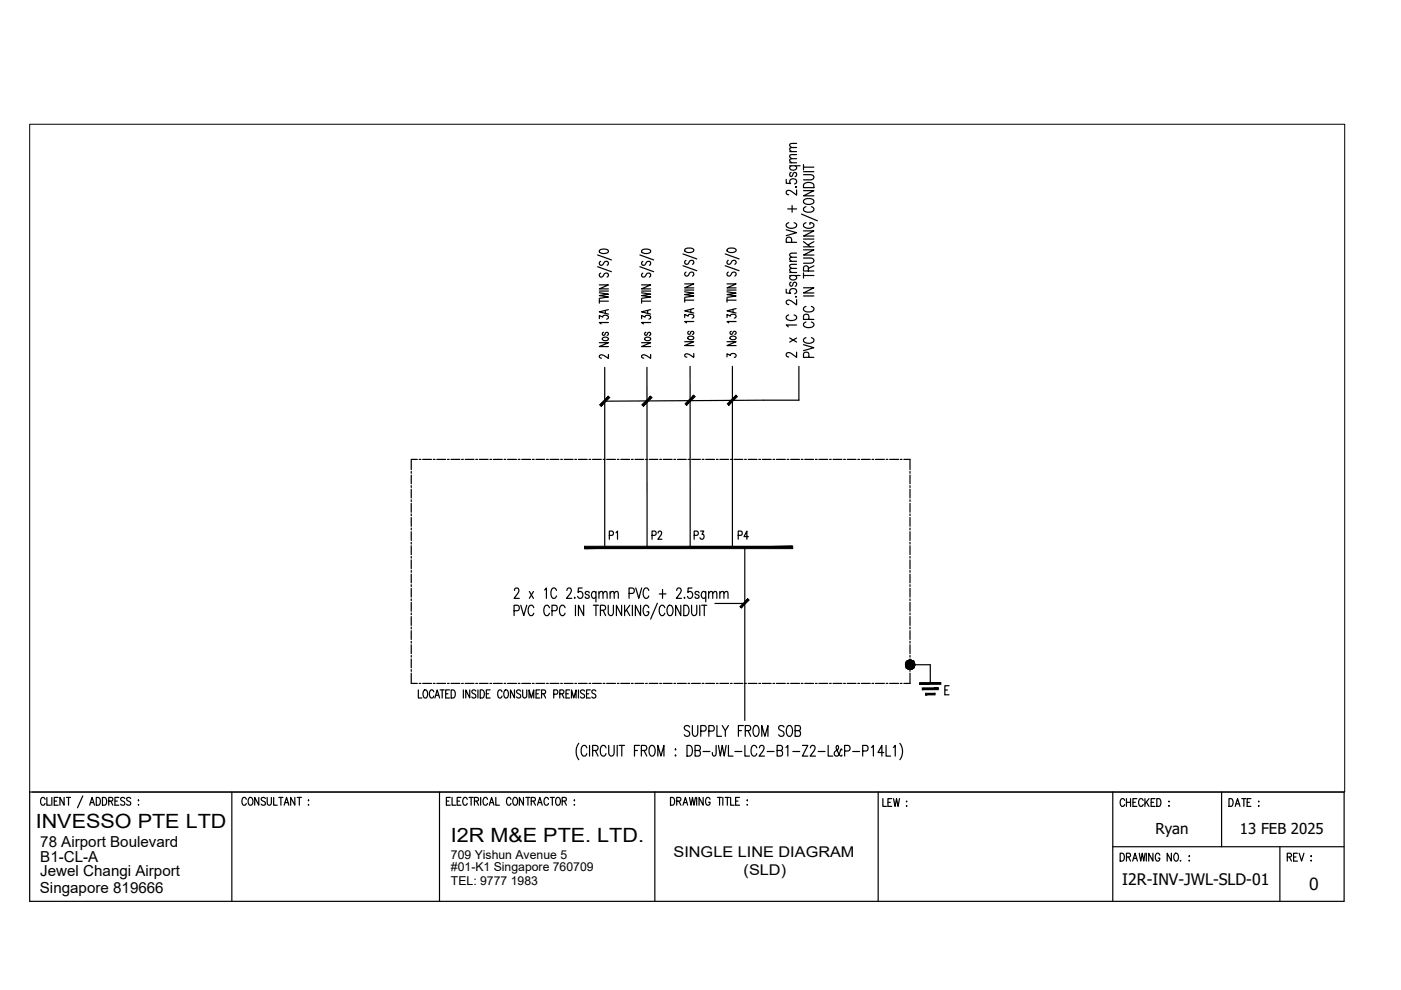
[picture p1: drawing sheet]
<svg xmlns="http://www.w3.org/2000/svg" width="297mm" height="210mm" viewBox="0 0 297 210" stroke-linecap="round" stroke-linejoin="round" font-family="sans-serif">
<defs><g id="words">
<g font-size="4.9">
<text x="128.1" y="115.7">P1</text>
<text x="136.9" y="115.7">P2</text>
<text x="146" y="115.7">P3</text>
<text x="155.2" y="115.7">P4</text>
</g>
<g font-size="4.2">
<text x="7.6" y="175.5">INVESSO PTE LTD</text>
<text x="95.6" y="178.6">I2R M&amp;E PTE. LTD.</text>
</g>
<text font-size="3.7" x="277.5" y="188.7">0</text>
<text font-size="3.4" x="237.9" y="187.7">I2R-INV-JWL-SLD-01</text>
<g font-size="3.2">
<text x="8.5" y="179.5">78 Airport Boulevard</text>
<text x="245" y="176.8">Ryan</text>
<text x="262.9" y="176.8">13 FEB 2025</text>
<text x="8.5" y="182.7">B1-CL-A</text>
<text x="8.5" y="185.8">Jewel Changi Airport</text>
<text x="8.5" y="189.2">Singapore 819666</text>
</g>
<g font-size="3.1">
<text x="142.8" y="181.7">SINGLE LINE DIAGRAM</text>
<text x="157.7" y="185.5">(SLD)</text>
</g>
<g font-size="2.6">
<text x="95.6" y="182.1">709 Yishun Avenue 5</text>
<text x="95.6" y="184.8">#01-K1 Singapore 760709</text>
<text x="95.6" y="187.7">TEL: 9777 1983</text>
</g>
</g></defs>
<!-- layer: E-SLD-FRAME -->
<g fill="none" stroke="#000" stroke-width=".25">
<path d="M87.2 100v.3M88.5 97.4h-1.3v2.2M88.9 97.4h.3M89.6 97.4h1.9M91.9 97.4h.4M92.6 97.4h1.9M94.9 97.4h.3M95.6 97.4h1.9M97.9 97.4h.3M98.6 97.4h1.9M100.9 97.4h.3M101.6 97.4h1.9"/>
<path d="M103.9 97.4h.4M104.6 97.4h1.9M106.9 97.4h.3M107.6 97.4h1.9M109.9 97.4h.3M110.6 97.4h1.9M112.9 97.4h.3M113.6 97.4h1.9M115.9 97.4h.4M116.6 97.4h1.9M118.9 97.4h.3M119.6 97.4h1.9"/>
<path d="M121.9 97.4h.3M122.6 97.4h1.9M124.9 97.4h.4M125.6 97.4h1.9M127.9 97.4h.4M128.6 97.4h1.9M130.9 97.4h.3M131.6 97.4h1.9M133.9 97.4h.3M134.6 97.4h1.9M136.9 97.4h.4M137.6 97.4h1.9"/>
<path d="M139.9 97.4h.4M140.6 97.4h1.9M142.9 97.4h.3M143.6 97.4h1.9M145.9 97.4h.3M146.6 97.4h1.9M148.9 97.4h.4M149.6 97.4h1.9M151.9 97.4h.4M152.6 97.4h1.9M154.9 97.4h.3M155.6 97.4h1.9"/>
<path d="M157.9 97.4h.3M158.6 97.4h1.9M160.9 97.4h.4M161.6 97.4h1.9M163.9 97.4h.3M164.6 97.4h1.9M166.9 97.4h.3M167.6 97.4h1.9M169.9 97.4h.4M170.6 97.4h1.9M172.9 97.4h.4M173.6 97.4h1.9"/>
<path d="M175.9 97.4h.3M176.6 97.4h1.9M178.9 97.4h.3M179.6 97.4h1.9M181.9 97.4h.4M182.6 97.4h1.9M184.9 97.4h.4M185.6 97.4h1.9M187.9 97.4h.3M188.6 97.4h1.9M190.9 97.4h.3M191.6 97.4h1.3v2.2"/>
<path d="M192.9 100v.3M87.2 100.7v1.9M87.2 103v.3M87.2 103.7v1.9M87.2 106v.3M87.2 106.7v1.9M87.2 109v.3M87.2 109.7v1.9M87.2 112v.3M87.2 112.7v1.9M87.2 115v.4M87.2 115.7v1.9"/>
<path d="M87.2 118v.3M87.2 118.7v1.9M192.9 100.7v1.9M192.9 103v.3M192.9 103.7v1.9M192.9 106v.3M192.9 106.7v1.9M192.9 109v.3M192.9 109.7v1.9M192.9 112v.3M192.9 112.7v1.9M192.9 115v.4"/>
<path d="M192.9 115.7v1.9M192.9 118v.3M192.9 118.7v1.9M87.2 121v.3M87.2 121.7v1.9M87.2 124v.3M87.2 124.7v1.9M87.2 127v.4M87.2 127.7v1.9M87.2 130v.3M87.2 130.7v1.9M87.2 133v.3"/>
<path d="M87.2 133.7v1.9M87.2 136v.3M87.2 136.7v1.9M87.2 139v.3M87.2 139.7v1.9M192.9 121v.3M192.9 121.7v1.9M192.9 124v.3M192.9 124.7v1.9M192.9 127v.4M192.9 127.7v1.9M192.9 130v.3"/>
<path d="M192.9 130.7v1.9M192.9 133v.3M192.9 133.7v1.9M192.9 136v.3M192.9 136.7v1.9M192.9 139v.3M192.9 139.7v1.9M87.2 142.7v2.2h1.3M87.2 142v.3M88.9 144.9h.3M89.6 144.9h1.9M91.9 144.9h.4"/>
<path d="M92.6 144.9h1.9M94.9 144.9h.3M95.6 144.9h1.9M97.9 144.9h.3M98.6 144.9h1.9M100.9 144.9h.3M101.6 144.9h1.9M103.9 144.9h.4M104.6 144.9h1.9M106.9 144.9h.3M107.6 144.9h1.9M109.9 144.9h.3"/>
<path d="M110.6 144.9h1.9M112.9 144.9h.3M113.6 144.9h1.9M115.9 144.9h.4M116.6 144.9h1.9M118.9 144.9h.3M119.6 144.9h1.9M121.9 144.9h.3M122.6 144.9h1.9M124.9 144.9h.4M125.6 144.9h1.9M127.9 144.9h.4"/>
<path d="M128.6 144.9h1.9M130.9 144.9h.3M131.6 144.9h1.9M133.9 144.9h.3M134.6 144.9h1.9M136.9 144.9h.4M137.6 144.9h1.9M139.9 144.9h.4M140.6 144.9h1.9M142.9 144.9h.3M143.6 144.9h1.9M145.9 144.9h.3"/>
<path d="M146.6 144.9h1.9M148.9 144.9h.4M149.6 144.9h1.9M151.9 144.9h.4M152.6 144.9h1.9M154.9 144.9h.3M155.6 144.9h1.9M157.9 144.9h.3M158.6 144.9h1.9M160.9 144.9h.4M161.6 144.9h1.9M163.9 144.9h.3"/>
<path d="M164.6 144.9h1.9M166.9 144.9h.3M167.6 144.9h1.9M169.9 144.9h.4M170.6 144.9h1.9M172.9 144.9h.4M173.6 144.9h1.9M175.9 144.9h.3M176.6 144.9h1.9M178.9 144.9h.3M179.6 144.9h1.9M181.9 144.9h.4"/>
<path d="M182.6 144.9h1.9M184.9 144.9h.4M185.6 144.9h1.9M187.9 144.9h.3M188.6 144.9h1.9M190.9 144.9h.3M192.9 142.7v2.2h-1.3M192.9 142v.3"/>
</g>
<!-- layer: E-SLD-LEGENDF -->
<g fill="none" stroke="#000" stroke-width=".25">
<path d="M193 140.9h4.2v4"/>
<circle cx="193" cy="140.9" r=".98"/>
</g>
<g fill="#000" stroke="#000" stroke-width=".21">
<path d="M192.8 140h.3zM192.8 141.9h.4z"/>
<path d="M192.8 140h.4zM192.8 140h.4z"/>
<path d="M192.8 140h.5zM192.6 140h.7z"/>
<path d="M192.8 141.9h.3zM192.8 141.9h.3z"/>
<path d="M192.6 140l.8 .1zM192.6 140.1h.8z"/>
<path d="M192.6 141.9h.7zM192.6 141.9h.6z"/>
<path d="M192.6 140.1h.8zM192.5 140.1h.9z"/>
<path d="M192.6 141.8h.8zM192.6 141.8l.7 .1z"/>
<path d="M192.5 140.1h1zM192.4 140.1h1.1z"/>
<path d="M192.5 141.8h.9zM192.5 141.8h.9z"/>
<path d="M192.4 140.1l1.2 .1zM192.3 140.2h1.3z"/>
<path d="M192.4 141.7h1.1zM192.4 141.7l1 .1z"/>
<path d="M192.3 140.2l1.4 .1zM192.3 140.2l1.4 .1z"/>
<path d="M192.3 141.7h1.3zM192.3 141.7h1.2z"/>
<path d="M192.3 140.3h1.4zM192.2 140.3h1.5z"/>
<path d="M192.3 141.6h1.4zM192.3 141.6l1.3 .1z"/>
<path d="M192.2 140.3l1.6 .1zM192.2 140.3l1.6 .1z"/>
<path d="M192.2 141.6h1.5zM192.2 141.6h1.5z"/>
<path d="M192.1 140.4l1.7 .1zM192.1 140.4l1.7 .1z"/>
<path d="M192.1 141.5h1.7zM192.1 141.5l1.6 .1z"/>
<path d="M192.1 140.5l1.8 .1zM192.1 140.5l1.8 .1z"/>
<path d="M192.1 141.4h1.7zM192.1 141.4l1.7 .1z"/>
<path d="M192.1 140.6l1.8 .1zM192.1 140.6l1.8 .1z"/>
<path d="M192.1 141.3h1.8zM192.1 141.3l1.7 .1z"/>
<path d="M192 140.7l1.9 .1zM192 140.7l1.9 .1z"/>
<path d="M192 141.2h1.9zM192 141.2l1.9 .1z"/>
<path d="M192 140.8l1.9 .1zM192 140.8l1.9 .1h-1.9z"/>
<path d="M192 141.1h1.9zM192 141.1l1.9 .1z"/>
<path d="M192 140.9h1.9zM192 140.9h1.9z"/>
<path d="M192 140.9l1.9 .1zM192 140.9l1.9 .1z"/>
<path d="M192 141h1.9zM192 141l1.9 .1z"/>
<path d="M195 144.7v.4l4.5-.4zM195 145.1l4.5-.4v.4z"/>
<path d="M195.5 145.9v.3l3.4-.3zM195.5 146.2l3.4-.3v.3z"/>
<path d="M196.2 147v.3l2.1-.3zM196.2 147.3l2.1-.3v.3z"/>
</g>
<!-- layer: SLD-TXT -->
<g fill="none" stroke="#000" stroke-width=".25">
<path d="M166.7 38.1v.8h.9a.7 .7 0 0 1 .4-1.1 .7 .7 0 0 1 .9 .8l-.4 .4M167.4 35.2h2.2M167.4 34.5h1.5M167.4 32.1h1.5M167.7 36.6a.46 .46 0 0 0-.3 .4 .46 .46 0 0 0 .3 .4h.2l.4-.8h.3a.45 .45 0 0 1 .3 .4 .45 .45 0 0 1-.3 .4M167.7 35.2l-.3 .2a.74 .74 0 0 0 .8 .7 .74 .74 0 0 0 .7-.7l-.3-.2M168.7 39.6h.2zM168.9 33.6l-1.4 .1-.1 .4 .4 .4M168.9 32.8h-1.4l-.1 .4 .4 .4M168.9 31.3l-1.4 .1-.1 .3 .4 .4M168.9 30.4l-1.4 .1-.1 .4 .4 .4M170.4 37h1.5a.57 .57 0 0 1 .7 .7l-.1 .2-.6 .2h-1.5"/>
<path d="M170.4 34.9v1.1M170.4 36.4h2.2M170.4 35.4h2.2M170.5 39a1.43 1.43 0 0 1 2.1 .2v.6h-2.2zM126.7 56.6l2.9 1M126.7 54.1l2.9 1M127.2 53a1.5 1.5 0 0 1 1.8 .2v.2a1.42 1.42 0 0 1-1.9 0zM127.3 57.9a.43 .43 0 0 0-.2 .6 .43 .43 0 0 0 .6 .2l.5-.7 .5-.1a.45 .45 0 0 1 .3 .4 .45 .45 0 0 1-.3 .5M127.3 55.4a.43 .43 0 0 0-.2 .6 .43 .43 0 0 0 .6 .2l.5-.7 .5-.1a.45 .45 0 0 1 .3 .4 .45 .45 0 0 1-.3 .5M135.7 56.6l2.9 1M135.7 54.1l2.9 1M136.1 53a1.48 1.48 0 0 1 1.9 .2 .93 .93 0 0 1-1.5 .5l-.5-.3z"/>
<path d="M136.3 57.9a.44 .44 0 0 0-.2 .7 .44 .44 0 0 0 .7-.1l.4-.5 .5-.1a.45 .45 0 0 1 .3 .4 .45 .45 0 0 1-.3 .5M136.3 55.4a.44 .44 0 0 0-.2 .7 .44 .44 0 0 0 .7-.1l.4-.5 .5-.1a.45 .45 0 0 1 .3 .4 .45 .45 0 0 1-.3 .5M144.8 56.3l2.9 1.1M144.8 53.8l2.9 1.1M145.2 52.9a1.48 1.48 0 0 1 1.9 0 .93 .93 0 0 1-1.5 .6l-.4-.3zM145.4 57.7a.44 .44 0 0 0-.1 .7 .44 .44 0 0 0 .7-.1l.2-.4a.48 .48 0 0 1 .7-.2 .48 .48 0 0 1 .1 .7l-.2 .1M145.4 55.2a.44 .44 0 0 0-.1 .7 .44 .44 0 0 0 .7-.1l.2-.4a.48 .48 0 0 1 .7-.2 .48 .48 0 0 1 .1 .7l-.2 .1M153.8 56.3l2.9 1.1M153.8 53.8l2.9 1.1M154.2 52.8a1.55 1.55 0 0 1 1.9 .1v.3a1.42 1.42 0 0 1-2 0zM154.4 57.7a.43 .43 0 0 0-.2 .6 .43 .43 0 0 0 .6 .2l.4-.7 .6-.1a.45 .45 0 0 1 .3 .4 .45 .45 0 0 1-.3 .4M154.4 55.2a.43 .43 0 0 0-.2 .6 .43 .43 0 0 0 .6 .2l.4-.7 .6-.1a.45 .45 0 0 1 .3 .4 .45 .45 0 0 1-.3 .4"/>
<path d="M166.7 48.7l2.2 .6-2.2 .7M167 44.3h1.9M167.2 47.2a.55 .55 0 0 0-.4 .9 1.51 1.51 0 0 0 2.1-.2 .59 .59 0 0 0-.5-.7M167.4 58.4h2.2M167.4 57.8h1.5M167.4 55.4h1.5M167.7 59.8a.46 .46 0 0 0-.3 .5 .46 .46 0 0 0 .3 .4l.3-.2 .3-.6 .3-.1a.45 .45 0 0 1 .3 .5 .45 .45 0 0 1-.3 .4M167.7 58.4l-.2 .2a.42 .42 0 0 0 .2 .7l.6 .1a.57 .57 0 0 0 .6-.7l-.3-.3M167.8 51.4v-.7a.6 .6 0 0 0-.5-.4 .6 .6 0 0 0-.6 .4v.7h2.2M167.9 43.6v1.4M168.9 56.9l-1.4 .1-.1 .4 .4 .4M168.9 56l-1.4 .1-.1 .4 .4 .4"/>
<path d="M168.9 54.5l-1.4 .1-.1 .4 .4 .4M168.9 53.7l-1.4 .1-.1 .4 .4 .3M168.9 40.3v1.1l-1.4-1a.5 .5 0 0 0-.7 .2 .5 .5 0 0 0 .3 .7h.1M169.9 45.4l3.4 1.4M170.4 53h2.2l-2.2 1.1h2.2M170.4 49h2.2l-2.2 1.1h2.2M170.4 40.4h2.2l-2.2 1.1h2.2M170.4 54.7h1.5a.57 .57 0 0 1 .7 .6l-.1 .3-.6 .2h-1.5M170.4 58.4h2.2M170.4 57.9v1.1M170.4 52.3h2.2M170.4 51.2l1.4 1.1"/>
<path d="M170.4 50.7h2.2M170.5 42.4a1.57 1.57 0 0 1 2.1 .2 .95 .95 0 0 1-1.4 .7h-.3a.55 .55 0 0 1-.4-.9zM170.9 47.2a.55 .55 0 0 0-.4 .9 1.51 1.51 0 0 0 2.1-.2 .64 .64 0 0 0-.9-.7v.4M170.9 43.8a.55 .55 0 0 0-.4 .9 1.57 1.57 0 0 0 2.1-.2 .59 .59 0 0 0-.6-.7M171.4 57.5v-.7a.53 .53 0 0 0-.5-.5 .53 .53 0 0 0-.5 .5v.7h2.2M172.6 51.2l-1.3 .7M172.6 56.4l-1.2 .5M127.1 67.6v-.7l.7 .3a.62 .62 0 0 1 .6-.4 .62 .62 0 0 1 .6 .6l-.4 .3M127.1 62.1l1.9 .3-1.9 .3 1.9 .3-1.9 .3M127.1 63.9h1.9M127.1 61.7h1.9M127.1 63.5v.8"/>
<path d="M127.1 72.7h1.9l-1.9 .8h1.9M127.1 60.4h1.9l-1.9 .8h1.9M127.8 71.6l.6-.1 .6 .3a.68 .68 0 0 1-.6 .4 .68 .68 0 0 1-.7-.4zM128 70.5a.33 .33 0 0 0-.3 .3 .33 .33 0 0 0 .3 .3l.3-.2v-.3a.34 .34 0 0 1 .6 0 .34 .34 0 0 1-.2 .5M128.3 65.8v.6M129 75.2v.8l-1.2-.7a.41 .41 0 0 0-.7 .1 .41 .41 0 0 0 .4 .5M129 68.4h-1.9l.3 .3M129 65.7l-1.9 .4 1.9 .5M136 72.7h2l-2 .8h2M136 60.4h2l-2 .8h2M136 67.6v-.7l.8 .3a.61 .61 0 0 1 .6-.4 .61 .61 0 0 1 .6 .6l-.4 .3M136 62.1l2 .3-2 .3 2 .3-2 .3"/>
<path d="M136 63.9h2M136 63.5v.8M136 61.7h2M136.8 71.6l.6-.1 .6 .3a.66 .66 0 0 1-.7 .4 .66 .66 0 0 1-.6-.4zM137 70.5a.33 .33 0 0 0-.3 .3 .33 .33 0 0 0 .3 .3l.4-.6h.3a.33 .33 0 0 1 .3 .3 .33 .33 0 0 1-.3 .3M137.3 65.8v.6M138 65.7l-2 .4 2 .5M138 75.2v.8l-1.2-.7a.4 .4 0 0 0-.7 .1 .4 .4 0 0 0 .3 .5h.1M138 68.4h-2l.4 .3M145.2 72.4h1.9l-1.9 .9h1.9M145.2 60.2h1.9l-1.9 .8h1.9M145.2 67.3v-.6l.7 .3a.61 .61 0 0 1 .7-.4 .61 .61 0 0 1 .5 .6l-.4 .3"/>
<path d="M145.2 61.9l1.9 .3-1.9 .3 1.9 .3-1.9 .2M145.2 63.6h1.9M145.2 61.5h1.9M145.2 63.2v.9M145.9 71.4l.6-.1 .6 .3a.66 .66 0 0 1-.6 .4 .66 .66 0 0 1-.7-.4zM146.1 70.2a.33 .33 0 0 0-.3 .4 .33 .33 0 0 0 .3 .3l.3-.2 .1-.4 .3-.1a.33 .33 0 0 1 .3 .4 .33 .33 0 0 1-.3 .3M146.5 65.6v.6M147.1 74.9v.9l-1.2-.7a.4 .4 0 0 0-.6 0 .4 .4 0 0 0 .2 .6h.1M147.1 68.2h-1.9l.3 .3M147.1 65.4l-1.9 .5 1.9 .5M154.1 72.4h2l-2 .9h2M154.1 60.2h2l-2 .8h2"/>
<path d="M154.1 75.7v-.7l.8 .4a.62 .62 0 0 1 .6-.5 .62 .62 0 0 1 .6 .6l-.4 .3M154.1 67.3v-.6l.8 .3a.62 .62 0 0 1 .6-.4 .62 .62 0 0 1 .6 .6l-.4 .3M154.1 61.9l2 .3-2 .3 2 .3-2 .2M154.1 63.6h2M154.1 63.2v.9M154.1 61.5h2M154.9 71.4l.6-.1 .6 .3a.68 .68 0 0 1-.7 .4 .68 .68 0 0 1-.6-.4zM155.1 70.2a.33 .33 0 0 0-.3 .4 .33 .33 0 0 0 .3 .3l.2-.2 .1-.3a.35 .35 0 0 1 .6-.1 .35 .35 0 0 1-.2 .6M155.4 65.6v.6M156.1 68.2h-2l.4 .3M156.1 65.4l-2 .5 2 .5M166.7 61.3v.8l.9 .1a.67 .67 0 0 1 .1-.9 .67 .67 0 0 1 .9-.1 .54 .54 0 0 1 .3 .6 .54 .54 0 0 1-.4 .5"/>
<path d="M167.2 66.8a.55 .55 0 0 0-.5 .5 .55 .55 0 0 0 .5 .6h1.2a.55 .55 0 0 0 .4-.9l-.4-.2M167.4 71.7l1.5 .8M168.7 62.9h.2zM168.9 74.7v1.1l-1.4-1a.5 .5 0 0 0-.7 .2 .5 .5 0 0 0 .3 .7h.1M168.9 63.5v1.2l-1.4-1a.5 .5 0 0 0-.7 .2 .5 .5 0 0 0 .3 .7h.1M168.9 71.7l-1.5 .8M168.9 68.9h-2.2l.4 .4M170.4 61h2.2l-2.2 1.1h2.2M170.4 73.1l2.2 .6-2.2 .7M170.4 62.8h2.2M170.9 71.6a.55 .55 0 0 0-.4 .9 1.51 1.51 0 0 0 2.1-.2 .59 .59 0 0 0-.6-.7M170.9 68.3a.55 .55 0 0 0-.6 .5 .55 .55 0 0 0 .6 .6h1.1a.55 .55 0 0 0 .5-.9l-.5-.2"/>
<path d="M170.9 65a.55 .55 0 0 0-.4 .8 1.57 1.57 0 0 0 2.1-.1 .59 .59 0 0 0-.6-.7M171.5 75.8v-.7l-.4-.4a.57 .57 0 0 0-.7 .4v.7h2.2M171.5 67.7v-.7a.61 .61 0 0 0-.6-.4 .61 .61 0 0 0-.5 .4v.7h2.2M109 129.5h.7a.61 .61 0 0 0 .4-.6 .61 .61 0 0 0-.4-.6h-.7v2.2M109.1 125.2v-.3a.51 .51 0 0 1 .8-.1 .51 .51 0 0 1 0 .7l-.9 1.4h1.1M110.4 128.3l.6 2.2 .7-2.2M112.2 125.4l.9 1.5M113.1 125.4l-.9 1.5M113.2 128.9a.55 .55 0 0 0-.9-.5 1.5 1.5 0 0 0 .2 2.1 .59 .59 0 0 0 .7-.5M115.5 125.1l.4-.4v2.2M116.5 128.9a.55 .55 0 0 0-.6-.6 .55 .55 0 0 0-.5 .6v1.1a.55 .55 0 0 0 .9 .4l.2-.4M117 129.5h.8a.62 .62 0 0 0 .4-.6 .62 .62 0 0 0-.4-.6h-.8v2.2"/>
<path d="M118 125.2a.55 .55 0 0 0-.6-.6 .55 .55 0 0 0-.5 .6v1.2a.55 .55 0 0 0 .9 .4l.2-.4M119.8 128.9a.62 .62 0 0 0-.8-.6 .62 .62 0 0 0-.4 .9 .95 .95 0 0 0 .8 1.3l.4-.5M120.2 125.2l.1-.3a.5 .5 0 0 1 .7-.1 .5 .5 0 0 1 .1 .7l-1 1.4h1.1M121.8 126.7v.2zM122 128.3v2.2M123.4 124.7h-.8v.9a.6 .6 0 0 1 .7-.1 .6 .6 0 0 1 .3 .8 .56 .56 0 0 1-.5 .6 .56 .56 0 0 1-.6-.5M123.7 128.3v2.2l-1.1-2.2v2.2M124.9 125.7a.45 .45 0 0 0-.4-.3 .45 .45 0 0 0-.4 .3l.2 .3 .5 .3 .1 .2a.45 .45 0 0 1-.4 .4 .45 .45 0 0 1-.4-.4M125.8 128.3h1.1M126.4 125.7l-.4-.3a.74 .74 0 0 0-.6 .7 .74 .74 0 0 0 .6 .8l.4-.4M126.4 125.4v2.2M126.4 128.3v2.2"/>
<path d="M127 125.8l.4-.4 .4 .1 .1 1.4M127 125.4v1.5M127.3 129.4l.9-.1 .2-.3-.2-.6-.9-.1v2.2M127.9 125.8l.3-.4 .4 .1 .1 1.4M127.9 129.4l.5 1.1M129 128.3v1.6a.55 .55 0 0 0 .2 .5 .55 .55 0 0 0 .6 0l.3-.5v-1.6M129.4 125.8l.3-.4 .4 .1 .1 1.4M129.4 125.4v1.5M130.2 125.8l.4-.4 .4 .1 .1 1.4M131.8 128.3v2.2l-1.1-2.2v2.2M132.4 128.3v2.2M132.8 129.3l.7 1.2"/>
<path d="M133.4 125.8h.7a.61 .61 0 0 0 .4-.6 .61 .61 0 0 0-.4-.5h-.7v2.2M133.5 128.3l-1.1 1.5M134.1 128.3v2.2M134.8 124.7l.6 2.2 .6-2.2M135.8 128.3v2.2l-1.1-2.2v2.2M137.5 125.2a.55 .55 0 0 0-.8-.4 1.5 1.5 0 0 0 .1 2.1 .59 .59 0 0 0 .7-.5M137.5 128.9a.55 .55 0 0 0-.8-.5 1.5 1.5 0 0 0 .1 2.1 .63 .63 0 0 0 .7-.8h-.3M139.4 127.9l-1.4 3.4M139.8 125.9h1.4M140.5 125v1.9M141 128.9a.62 .62 0 0 0-.8-.6 .62 .62 0 0 0-.4 .9 .95 .95 0 0 0 .8 1.3l.4-.5M141.7 128.4l.2-.1a1.06 1.06 0 0 1 .7 1.7 .55 .55 0 0 1-.5 .5 .55 .55 0 0 1-.6-.5l-.1-.8z"/>
<path d="M143.5 125.2l.1-.3a.5 .5 0 0 1 .7-.1 .5 .5 0 0 1 0 .7l-.9 1.4h1.1M144.3 128.3v2.2l-1.1-2.2v2.2M145 128.3h.5a1.34 1.34 0 0 1 0 2.2h-.5zM145.1 126.7v.2zM146.6 128.3v1.6a.55 .55 0 0 0 .3 .5 .55 .55 0 0 0 .6 0l.2-.5v-1.6M146.7 124.7h-.8l-.1 .9a.69 .69 0 0 1 1.1 .4 .69 .69 0 0 1-.7 .9l-.3-.1-.1-.4M148.2 125.7a.45 .45 0 0 0-.4-.3 .45 .45 0 0 0-.5 .3l.1 .2 .7 .4 .1 .2a.45 .45 0 0 1-.4 .4 .45 .45 0 0 1-.5-.4M148.4 128.3v2.2M148.8 128.3h1.1M149.3 128.3v2.2M149.6 125.7l-.3-.3a.74 .74 0 0 0-.6 .7 .74 .74 0 0 0 .6 .8l.3-.4M149.6 125.4v2.2"/>
<path d="M150.2 125.8l.5-.4 .4 .1v1.4M150.2 125.4v1.5M151.1 125.8l.4-.4 .4 .1 .1 1.4M152.6 125.8l.4-.4 .4 .1 .1 1.4M152.6 125.4v1.5M153.5 125.8l.4-.4 .4 .1 .1 1.4M88.7 146.3v1.7h.7M89.9 146.4l.2-.1a.96 .96 0 0 1 .3 1.6l-.3 .1a1.22 1.22 0 0 1-.2-1.6zM92 146.7a.48 .48 0 0 0-.6-.4 .48 .48 0 0 0-.4 .6v.4a.48 .48 0 0 0 .4 .7 .48 .48 0 0 0 .6-.4M92.2 148l.5-1.7 .5 1.7M92.4 147.4h.6M93.3 146.3h.9"/>
<path d="M93.8 146.3v1.7M94.5 147.1h.5M95.3 146.3h-.8v1.7h.8M95.7 146.3a.93 .93 0 0 1 .9 .6 .93 .93 0 0 1-.3 1l-.6 .1zM98.2 146.3v1.7M99.6 146.3v1.7l-.9-1.7v1.7M100.9 146.5a.44 .44 0 0 0-.5-.2 .44 .44 0 0 0-.4 .4l.1 .2 .7 .4 .1 .5a.48 .48 0 0 1-.9 0M101.3 146.3v1.7M101.8 146.3a.93 .93 0 0 1 .9 .6 .93 .93 0 0 1-.3 1l-.6 .1zM103.1 147.1h.5M103.9 146.3h-.8v1.7h.8M106.4 146.7a.48 .48 0 0 0-.6-.4 .48 .48 0 0 0-.3 .6v.4a.48 .48 0 0 0 .3 .7 .48 .48 0 0 0 .6-.4"/>
<path d="M107 146.4l.2-.1a.96 .96 0 0 1 .4 1.6l-.4 .1a1.22 1.22 0 0 1-.2-1.6zM109.1 146.3v1.7l-.9-1.7v1.7M110.4 146.5a.45 .45 0 0 0-.5-.2 .45 .45 0 0 0-.4 .4l.2 .2 .6 .4 .1 .5-.1 .1a.53 .53 0 0 1-.8-.1M110.8 146.3v1.2l.4 .5 .4-.2 .1-1.5M112.2 148v-1.7l.5 1.7 .5-1.7v1.7M113.7 147.1h.4M114.5 146.3h-.8v1.7h.8M114.8 147.1l.8-.1 .1-.2-.1-.4-.8-.1v1.7M115.2 147.1l.5 .9M117.4 147.2l.7-.1 .2-.3-.2-.4-.7-.1v1.7M118.7 147.1l.7-.1 .2-.2-.2-.4-.7-.1v1.7M119.1 147.1l.5 .9"/>
<path d="M120 147.1h.5M120.8 146.3h-.8v1.7h.8M121.2 148v-1.7l.5 1.7 .4-1.7v1.7M122.6 146.3v1.7M122.7 157.6a2.98 2.98 0 0 0 0 3.5M123.9 146.5a.43 .43 0 0 0-.5-.2 .43 .43 0 0 0-.3 .5l.6 .4a.46 .46 0 0 1 .1 .7 .46 .46 0 0 1-.7-.1M124.4 147.1h.4M124.4 158.6a.63 .63 0 0 0-.8-.5 .63 .63 0 0 0-.4 .8v.5a.63 .63 0 0 0 .4 .9 .63 .63 0 0 0 .8-.5M125 158v2.3M125.2 146.3h-.8v1.7h.8M125.7 159.1h.7a.55 .55 0 0 0 .4-.5 .55 .55 0 0 0-.4-.6h-.7v2.3M126.2 159.1l.6 1.2"/>
<path d="M126.3 146.5a.44 .44 0 0 0-.5-.2 .44 .44 0 0 0-.3 .4l.1 .2 .7 .4v.5a.48 .48 0 0 1-.8 0M128.5 158.6a.63 .63 0 0 0-.8-.5 .63 .63 0 0 0-.4 .8v.5a.63 .63 0 0 0 .4 .9 .63 .63 0 0 0 .8-.5M129.1 158v1.7a.57 .57 0 0 0 .2 .5 .57 .57 0 0 0 .6 0l.3-.5v-1.7M130.9 158v2.3M131.3 158h1.1M131.8 158v2.3M134.5 159.1h.7M135.6 158h-1.1v2.3M136 159.1h.7a.55 .55 0 0 0 .4-.5 .55 .55 0 0 0-.4-.6h-.7v2.3M136.6 159.1l.5 1.2M137.9 158.2l.2-.2a.99 .99 0 0 1 .8 1.4l-.1 .4a.63 .63 0 0 1-.8 .5 .63 .63 0 0 1-.4-.9l.1-.8zM143.2 158.8v.2z"/>
<path d="M145.7 158h.5a1.37 1.37 0 0 1 0 2.3h-.5zM146.2 154.1a.6 .6 0 0 0-.6-.3 .6 .6 0 0 0-.5 .6l.2 .3 .6 .3a.61 .61 0 0 1 .2 1 .61 .61 0 0 1-1-.2M146.8 153.8v1.7a.58 .58 0 0 0 .7 .6l.2-.1 .2-.5v-1.7M147.4 159.1h.7a.56 .56 0 0 0 .4-.5 .56 .56 0 0 0-.4-.6h-.7v2.3h.7l.3-.2v-.8l-.3-.2M148.6 155h.7a.63 .63 0 0 0 .4-.6 .63 .63 0 0 0-.4-.6h-.7v2.3M149.1 159.3h1.4M150.3 155h.7a.63 .63 0 0 0 .5-.6 .63 .63 0 0 0-.5-.6h-.7v2.3M151.8 158v1.8l-.1 .4-.4 .1a.6 .6 0 0 1-.3-.8M152 153.8v2.3h1M152.3 158l.4 2.3 .4-2.3 .5 2.3 .4-2.3M153.1 153.8l.7 1.1v1.2M154.4 158v2.3h1"/>
<path d="M154.4 153.8l-.6 1.1M155.8 159.3h1.5M156.6 154.9h.6M157.6 153.8h-1v2.3M157.9 158v2.3h1M158 154.9h.8l.4-.4a.54 .54 0 0 0-.4-.7h-.8v2.3M158.6 154.9l.6 1.2M160 153.9l.1-.1a.98 .98 0 0 1 .8 1.5v.3a.56 .56 0 0 1-.6 .5 .56 .56 0 0 1-.6-.5l-.1-.9zM160.5 158.6a.63 .63 0 0 0-.8-.5 .63 .63 0 0 0-.5 .8v.5a.63 .63 0 0 0 .5 .9 .63 .63 0 0 0 .8-.5M161 158.6l.3-.6h.4l.3 .5-.2 .7-.9 1.1h1.2M161.5 156.1v-2.3l.7 2.3 .6-2.3v2.3M162.7 159.3h1.4"/>
<path d="M164.8 159.1h.7a.55 .55 0 0 0 .4-.5 .55 .55 0 0 0-.4-.6h-.7v2.3h.7l.3-.2 .1-.6-.4-.4M166.2 154.1a.6 .6 0 0 0-.6-.3 .6 .6 0 0 0-.5 .6l.2 .3 .6 .3a.61 .61 0 0 1 .2 1 .61 .61 0 0 1-1-.2M166.6 158.5l.4-.5v2.3M167 153.9l.2-.1a1 1 0 0 1 .8 1.5l-.1 .3a.58 .58 0 0 1-.9 .4l-.3-.7v-.6zM168.1 159.3h1.5M168.6 154.9h.7l.3-.1 .1-.3a.54 .54 0 0 0-.4-.7h-.7v2.3h.7a.64 .64 0 0 0 .4-.6 .64 .64 0 0 0-.4-.6M170.1 158h1.2l-1.2 2.3h1.2M171.8 158.6l.4-.6h.3l.3 .5-.2 .7-.8 1.1h1.1M173.5 159.3h1.4M175.6 158v2.3h1M178.5 159l-.2-.2-.3 .9a.65 .65 0 0 1-1 .5l-.1-.3 .1-.5 .7-.6a.51 .51 0 0 0-.2-.8l-.1 .2a2.19 2.19 0 0 0 .7 2l.3 .1 .1-.2M179.1 159.2h.7a.63 .63 0 0 0 .4-.6 .63 .63 0 0 0-.4-.6h-.7v2.3"/>
<path d="M180.8 159.3h1.5M182.9 159.2l1-.1 .1-.3-.1-.6-1-.2v2.3M184.8 158.5l.4-.5v2.3M187.4 159.5h-1.3l.9-1.5v2.3M187.9 158v2.3h.9M189.4 158.5l.4-.5v2.3M190.8 157.6a2.89 2.89 0 0 1 0 3.5M200.3 146.3h.6M201.2 145.4h-.9v1.9h.9M139.5 160.3v-2.3l.6 2.3 .7-2.3v2.3M143.2 160.1v.2z"/>
</g>
<!-- layer: SLD -->
<path d="M123.9 115.8v.5l44.2-.5zM123.9 116.3l44.2-.5v.5z" fill="#000" stroke="#000" stroke-width=".21"/>
<path d="M169.4 77.7v7.2M161.9 84.9l-33.7 .2" fill="none" stroke="#000" stroke-width=".25"/>
<!-- layer: SLD-LINE -->
<path d="M128.2 77.9v38.4M137.2 77.9v38.4M146.3 77.7v38.4M155.3 77.7v38.4M161.9 84.9h7.5M157.9 116.1v36.7" fill="none" stroke="#000" stroke-width=".25"/>
<!-- layer: SLD-TXT -->
<g fill="#000" stroke="#000" stroke-width=".21">
<path d="M127.1 85.8l.4 .3 1.5-2.1zM129 84l.3 .3-1.8 1.8z"/>
<path d="M136.1 85.8l.3 .3 1.5-2.1zM137.9 84l.3 .3-1.8 1.8z"/>
<path d="M145.3 85.6l.2 .3 1.6-2.1zM147.1 83.8l.3 .3-1.9 1.8z"/>
<path d="M154.2 85.6l.3 .3 1.5-2.1zM156 83.8l.3 .3-1.8 1.8z"/>
<path d="M156.9 128.6l.2 .3 1.4-1.9zM158.5 127l.3 .2-1.7 1.7z"/>
</g>
<!-- layer: 0 -->
<path d="M151.6 127.9h6.3M6.3 167.9v23.2h278.7v-23.2h-278.2M49.2 167.9v23.2M93.2 167.9v23.2M138.8 167.9v23.2M186.2 167.9v23.2M235.9 167.9v23.2M259 167.9v11.6M271.4 179.5v11.6" fill="none" stroke="#000" stroke-width=".25"/>
<path d="M6.3 26.3h278.8v141.6h-278.8z" fill="none" stroke="#000" stroke-width=".21"/>
<!-- layer: TXT -->
<g fill="none" stroke="#000" stroke-width=".25">
<path d="M9.6 169.5a.49 .49 0 0 0-.6-.4 .49 .49 0 0 0-.4 .6v.4a.49 .49 0 0 0 .3 .6 .49 .49 0 0 0 .7-.4M9.9 169.1v1.6h.8M11 169.1v1.6M11.5 169.9h.5M12.3 169.1h-.8v1.6h.8M13.6 169.1v1.6l-.9-1.6v1.6M14.1 169.1h.9M14.5 169.1v1.6M17.6 168.8l-1.2 2.5M19 170.7l.5-1.6 .5 1.6M19.2 170.2h.6M20.4 169.1a.89 .89 0 0 1 .9 .5 .89 .89 0 0 1-.3 1.1h-.6z"/>
<path d="M21.7 169.1a.89 .89 0 0 1 .9 .5 .89 .89 0 0 1-.2 1.1h-.7zM23.1 169.9l.7-.1 .1-.6-.8-.1v1.6M23.5 169.9l.4 .8M24.4 169.9h.5M25.2 169.1h-.8v1.6h.8M26.5 169.3a.44 .44 0 0 0-.6-.2 .44 .44 0 0 0-.3 .5l.8 .5 .1 .4a.52 .52 0 0 1-.9 0M27.7 169.3a.46 .46 0 0 0-.5-.2 .46 .46 0 0 0-.4 .4l.2 .2 .7 .4v.4a.51 .51 0 0 1-.9 0M29.4 169.6v.2zM29.4 170.6v.1zM52.2 169.5a.48 .48 0 0 0-.6-.4 .48 .48 0 0 0-.3 .6v.4a.48 .48 0 0 0 .3 .6 .48 .48 0 0 0 .6-.4M52.9 169.2l.1-.1a.85 .85 0 0 1 .6 .8 .85 .85 0 0 1-.6 .8 1.09 1.09 0 0 1-.1-1.5zM54.9 169.1v1.6l-.9-1.6v1.6"/>
<path d="M56.3 169.3a.44 .44 0 0 0-.6-.2 .44 .44 0 0 0-.3 .5l.8 .5 .1 .4a.52 .52 0 0 1-.9 0M56.6 169.1v1.2a.45 .45 0 0 0 .5 .4 .45 .45 0 0 0 .4-.4v-1.2M58 169.1v1.6h.8M59.1 169.1h.9M59.5 169.1v1.6M60.2 170.7l.6-1.6 .4 1.6M60.4 170.2h.7M62.5 169.1v1.6l-.9-1.6v1.6M63 169.1h.9M63.5 169.1v1.6M65.4 169.6v.2zM65.4 170.6v.1z"/>
<path d="M94.6 169.9h.6M95.5 169.1h-.9v1.6h.9M95.8 169.1v1.6h.8M96.9 169.9h.5M97.7 169.1h-.8v1.6h.8M99.1 169.5a.49 .49 0 0 0-.6-.4 .49 .49 0 0 0-.4 .6v.4a.49 .49 0 0 0 .4 .6 .49 .49 0 0 0 .6-.4M99.4 169.1h.9M99.9 169.1v1.6M100.6 169.9l.7-.1 .1-.6-.8-.1v1.6M101 169.9l.5 .8M101.9 169.1v1.6M103.4 169.5a.49 .49 0 0 0-.6-.4 .49 .49 0 0 0-.4 .6v.4a.49 .49 0 0 0 .4 .6 .49 .49 0 0 0 .6-.4"/>
<path d="M103.7 170.7l.5-1.6 .5 1.6M103.9 170.2h.6M105.1 169.1v1.6h.8M108.3 169.5a.49 .49 0 0 0-.6-.4 .49 .49 0 0 0-.3 .6v.4a.49 .49 0 0 0 .3 .6 .49 .49 0 0 0 .6-.4M109 169.2l.1-.1a.85 .85 0 0 1 .7 .8 .85 .85 0 0 1-.7 .8 1.09 1.09 0 0 1-.1-1.5zM111 169.1v1.6l-.9-1.6v1.6M111.5 169.1h.9M111.9 169.1v1.6M112.6 169.9l.8-.1 .1-.6-.9-.1v1.6M113.1 169.9l.4 .8M113.9 170.7l.6-1.6 .5 1.6M114.1 170.2h.7"/>
<path d="M116.3 169.5a.49 .49 0 0 0-.6-.4 .49 .49 0 0 0-.4 .6v.4a.49 .49 0 0 0 .4 .6 .49 .49 0 0 0 .6-.4M116.7 169.1h.8M117.1 169.1v1.6M118.1 169.2l.1-.1a.85 .85 0 0 1 .6 .8 .85 .85 0 0 1-.6 .8 1.09 1.09 0 0 1-.1-1.5zM119.2 169.9l.8-.1v-.6l-.8-.1v1.6M119.6 169.9l.5 .8M121.8 169.6v.2zM121.8 170.6v.1zM142.2 169.1a.89 .89 0 0 1 .9 .5 .89 .89 0 0 1-.3 1.1h-.6zM143.5 169.9l.7-.1 .1-.6-.8-.1v1.6M143.9 169.9l.5 .8M144.8 170.7l.5-1.6 .5 1.6"/>
<path d="M145 170.2h.6M146.2 169.1l.3 1.6 .3-1.6 .3 1.6 .4-1.6M147.7 169.1v1.6M149.1 169.1v1.6l-.9-1.6v1.6M150.5 169.5a.49 .49 0 0 0-.6-.4 .49 .49 0 0 0-.3 .6v.4a.5 .5 0 0 0 .5 .6 .5 .5 0 0 0 .4-.6h-.3M152.1 169.1h.9M152.6 169.1v1.6M153.3 169.1v1.6M153.8 169.1h.9M154.2 169.1v1.6M154.9 169.1v1.6h.7M156 169.9h.5"/>
<path d="M156.8 169.1h-.8v1.6h.8M158.4 169.6v.2zM158.4 170.6v.1zM187.2 169.3v1.7h.7M188.3 170.1h.5M189.1 169.3h-.8v1.7h.8M189.4 169.3l.4 1.7 .3-1.7 .3 1.7 .3-1.7M192.2 170.9h.1zM192.2 169.9v.1zM235.9 179.5h49.1M238.4 169.7a.49 .49 0 0 0-.6-.4 .49 .49 0 0 0-.3 .7v.3a.49 .49 0 0 0 .3 .7 .49 .49 0 0 0 .6-.4M238.8 170.1h.9"/>
<path d="M238.8 169.3v1.7M239.7 169.3v1.7M240.2 170.1h.5M241 169.3h-.8v1.7h.8M242.4 169.7a.49 .49 0 0 0-.6-.4 .49 .49 0 0 0-.4 .7v.3a.49 .49 0 0 0 .4 .7 .49 .49 0 0 0 .6-.4M242.7 169.3v1.7M243 170l.6 1M243.6 169.3l-.9 1.1M244.1 170.1h.5M244.9 169.3h-.8v1.7h.8M245.3 169.3a.86 .86 0 0 1 .8 .5 .86 .86 0 0 1-.1 .9l-.3 .3h-.4zM247.8 170.9h.1z"/>
<path d="M247.8 169.9v.1zM260.6 169.3a.86 .86 0 0 1 .8 .5 .86 .86 0 0 1-.1 .9l-.3 .3h-.4zM261.9 171l.5-1.7 .5 1.7M262.1 170.4h.6M263.3 169.3h.9M263.7 169.3v1.7M264.4 170.1h.5M265.2 169.3h-.8v1.7h.8M266.8 170.9h.1zM266.9 169.9v.1zM237.5 180.9a.89 .89 0 0 1 .9 .6 .89 .89 0 0 1-.3 1l-.6 .1zM238.8 181.7l.8-.1 .1-.2-.1-.4-.8-.1v1.7"/>
<path d="M239.3 181.7l.4 .9M240.1 182.6l.6-1.7 .5 1.7M240.3 182h.7M241.5 180.9l.4 1.7 .3-1.7 .3 1.7 .3-1.7M243 180.9v1.7M244.4 180.9v1.7l-.8-1.7v1.7M245.9 181.3a.49 .49 0 0 0-.6-.4 .49 .49 0 0 0-.4 .6v.4a.5 .5 0 0 0 .5 .7 .5 .5 0 0 0 .5-.7h-.3M248.4 180.9v1.7l-.9-1.7v1.7M249.1 181l.1-.1a.86 .86 0 0 1 .7 .8 .86 .86 0 0 1-.7 .9 1.14 1.14 0 0 1-.1-1.6zM250.3 182.4l.1 .1M252.1 181.5v.1zM252.1 182.4v.2z"/>
<path d="M272.9 181.7l.8-.1 .1-.2-.1-.4-.8-.1v1.7M273.4 181.7l.4 .9M274.3 181.7h.5M275.1 180.9h-.8v1.7h.8M275.4 180.9l.6 1.7 .5-1.7M278 181.5v.1zM278 182.4v.2z"/>
</g>
<use href="#words"/>
</svg>
